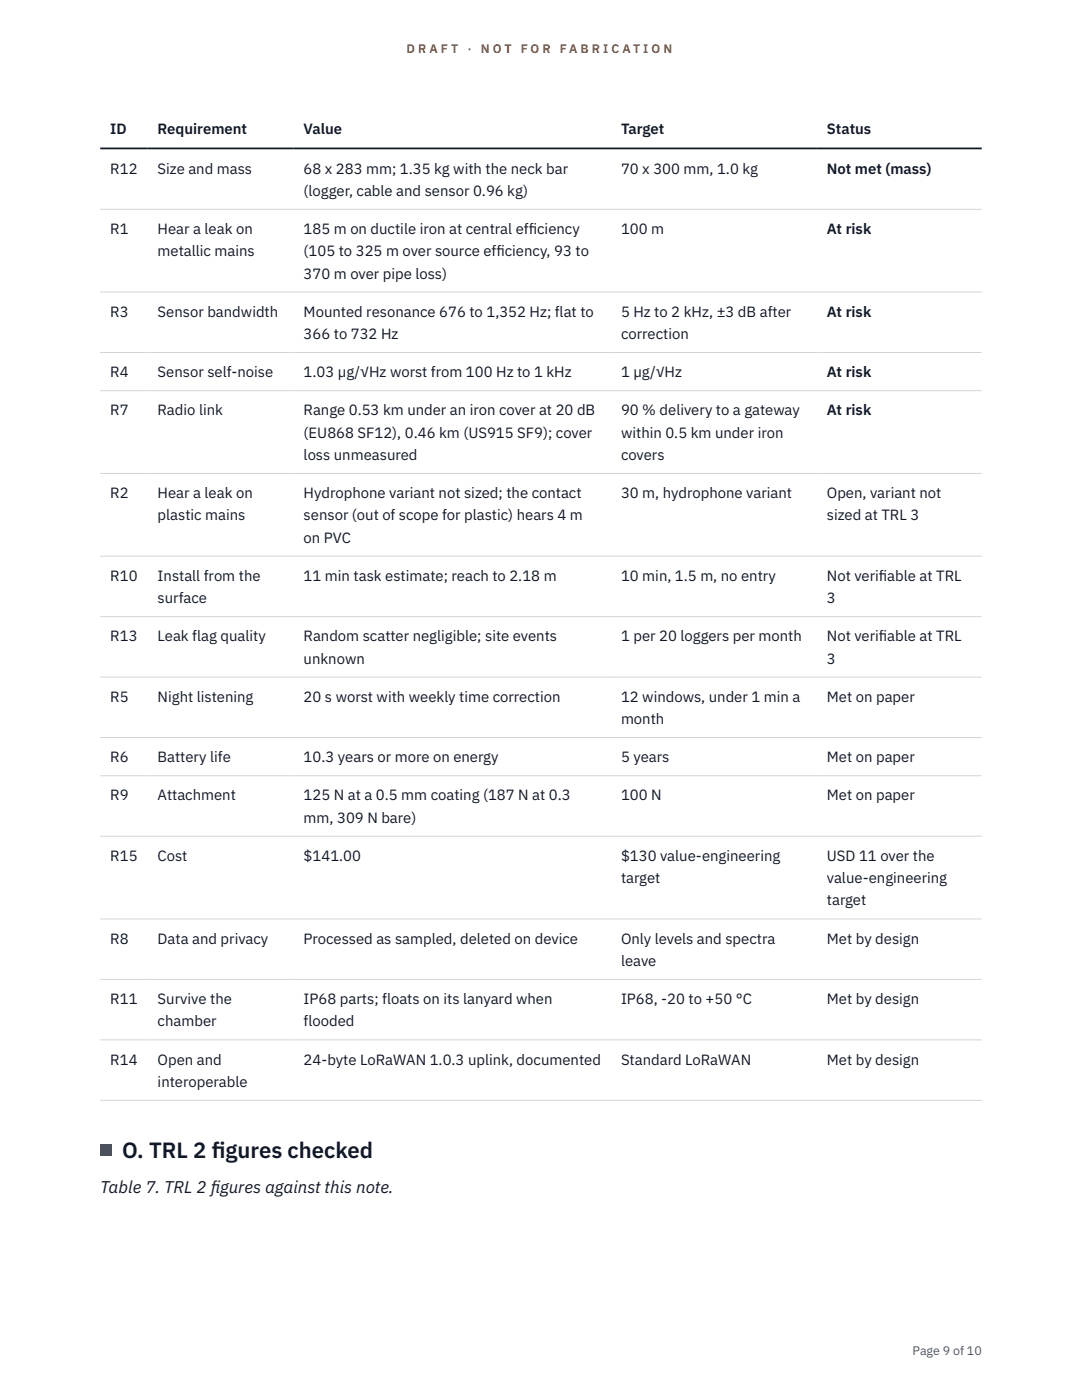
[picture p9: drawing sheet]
<svg xmlns="http://www.w3.org/2000/svg" width="216mm" height="279mm" viewBox="0 0 216 279" stroke-linecap="round" stroke-linejoin="round" font-family="sans-serif">
<defs><g id="words">
<g font-size="4.4" fill="#111827">
<text x="24.4" y="231.1">O. TRL 2 f</text>
<text x="42.2" y="231.1">igures checked</text>
</g>
<g font-size="3.4" fill="#111827">
<text x="20" y="238">Table 7. TRL 2 f</text>
<text x="42.1" y="238">igures against this note.</text>
</g>
<g font-size="3" fill="#111827">
<text x="22" y="26.8">ID</text>
<text x="31.5" y="26.8">Requirement</text>
<text x="60.6" y="26.8">Value</text>
<text x="123.9" y="26.8">Target</text>
<text x="165" y="26.8">Status</text>
<text x="22" y="34.6">R12</text>
<text x="31.5" y="34.6">Size and mass</text>
<text x="60.6" y="34.6">68 x 283 mm; 1.35 kg with the neck bar</text>
<text x="123.9" y="34.6">70 x 300 mm, 1.0 kg</text>
<text x="165" y="34.6">Not met (mass)</text>
<text x="60.6" y="39.1">(logger, cable and sensor 0.96 kg)</text>
<text x="22" y="46.7">R1</text>
<text x="31.5" y="46.7">Hear a leak on</text>
<text x="60.6" y="46.7">185 m on ductile iron at central eff</text>
<text x="105.5" y="46.7">iciency</text>
<text x="123.9" y="46.7">100 m</text>
<text x="165" y="46.7">At risk</text>
<text x="31.5" y="51.1">metallic mains</text>
<text x="60.6" y="51.1">(105 to 325 m over source eff</text>
<text x="99" y="51.1">iciency, 93 to</text>
<text x="60.6" y="55.6">370 m over pipe loss)</text>
<text x="22" y="63.2">R3</text>
<text x="31.5" y="63.2">Sensor bandwidth</text>
<text x="60.6" y="63.2">Mounted resonance 676 to 1,352 Hz; flat to</text>
<text x="123.9" y="63.2">5 Hz to 2 kHz, ±3 dB after</text>
<text x="165" y="63.2">At risk</text>
<text x="60.6" y="67.7">366 to 732 Hz</text>
<text x="123.9" y="67.7">correction</text>
<text x="22" y="75.3">R4</text>
<text x="31.5" y="75.3">Sensor self-noise</text>
<text x="60.6" y="75.3">1.03 µg/√Hz worst from 100 Hz to 1 kHz</text>
<text x="123.9" y="75.3">1 µg/√Hz</text>
<text x="165" y="75.3">At risk</text>
<text x="22" y="82.9">R7</text>
<text x="31.5" y="82.9">Radio link</text>
<text x="60.6" y="82.9">Range 0.53 km under an iron cover at 20 dB</text>
<text x="123.9" y="82.9">90 % delivery to a gateway</text>
<text x="165" y="82.9">At risk</text>
<text x="60.6" y="87.3">(EU868 SF12), 0.46 km (US915 SF9); cover</text>
<text x="123.9" y="87.3">within 0.5 km under iron</text>
<text x="60.6" y="91.8">loss unmeasured</text>
<text x="123.9" y="91.8">covers</text>
<text x="22" y="99.4">R2</text>
<text x="31.5" y="99.4">Hear a leak on</text>
<text x="60.6" y="99.4">Hydrophone variant not sized; the contact</text>
<text x="123.9" y="99.4">30 m, hydrophone variant</text>
<text x="165" y="99.4">Open, variant not</text>
<text x="31.5" y="103.9">plastic mains</text>
<text x="60.6" y="103.9">sensor (out of scope for plastic) hears 4 m</text>
<text x="165" y="103.9">sized at TRL 3</text>
<text x="60.6" y="108.3">on PVC</text>
<text x="22" y="115.9">R10</text>
<text x="31.5" y="115.9">Install from the</text>
<text x="60.6" y="115.9">11 min task estimate; reach to 2.18 m</text>
<text x="123.9" y="115.9">10 min, 1.5 m, no entry</text>
<text x="165" y="115.9">Not verif</text>
<text x="175.4" y="115.9">iable at TRL</text>
<text x="31.5" y="120.4">surface</text>
<text x="165" y="120.4">3</text>
<text x="22" y="128">R13</text>
<text x="31.5" y="128">Leak flag quality</text>
<text x="60.6" y="128">Random scatter negligible; site events</text>
<text x="123.9" y="128">1 per 20 loggers per month</text>
<text x="165" y="128">Not verif</text>
<text x="175.4" y="128">iable at TRL</text>
<text x="60.6" y="132.4">unknown</text>
<text x="165" y="132.4">3</text>
<text x="22" y="140.1">R5</text>
<text x="31.5" y="140.1">Night listening</text>
<text x="60.6" y="140.1">20 s worst with weekly time correction</text>
<text x="123.9" y="140.1">12 windows, under 1 min a</text>
<text x="165" y="140.1">Met on paper</text>
<text x="123.9" y="144.5">month</text>
<text x="22" y="152.1">R6</text>
<text x="31.5" y="152.1">Battery life</text>
<text x="60.6" y="152.1">10.3 years or more on energy</text>
<text x="123.9" y="152.1">5 years</text>
<text x="165" y="152.1">Met on paper</text>
<text x="22" y="159.7">R9</text>
<text x="31.5" y="159.7">Attachment</text>
<text x="60.6" y="159.7">125 N at a 0.5 mm coating (187 N at 0.3</text>
<text x="123.9" y="159.7">100 N</text>
<text x="165" y="159.7">Met on paper</text>
<text x="60.6" y="164.2">mm, 309 N bare)</text>
<text x="22" y="171.8">R15</text>
<text x="31.5" y="171.8">Cost</text>
<text x="60.6" y="171.8">$141.00</text>
<text x="123.9" y="171.8">$130 value-engineering</text>
<text x="165" y="171.8">USD 11 over the</text>
<text x="123.9" y="176.3">target</text>
<text x="165" y="176.3">value-engineering</text>
<text x="165" y="180.7">target</text>
<text x="22" y="188.3">R8</text>
<text x="31.5" y="188.3">Data and privacy</text>
<text x="60.6" y="188.3">Processed as sampled, deleted on device</text>
<text x="123.9" y="188.3">Only levels and spectra</text>
<text x="165" y="188.3">Met by design</text>
<text x="123.9" y="192.8">leave</text>
<text x="22" y="200.4">R11</text>
<text x="31.5" y="200.4">Survive the</text>
<text x="60.6" y="200.4">IP68 parts; floats on its lanyard when</text>
<text x="123.9" y="200.4">IP68, -20 to +50 °C</text>
<text x="165" y="200.4">Met by design</text>
<text x="31.5" y="204.8">chamber</text>
<text x="60.6" y="204.8">flooded</text>
<text x="22" y="212.5">R14</text>
<text x="31.5" y="212.5">Open and</text>
<text x="60.6" y="212.5">24-byte LoRaWAN 1.0.3 uplink, documented</text>
<text x="123.9" y="212.5">Standard LoRaWAN</text>
<text x="165" y="212.5">Met by design</text>
<text x="31.5" y="216.9">interoperable</text>
</g>
<g font-size="2.5" fill="#b45309">
<text x="81.1" y="10.5">D R A F T</text>
<text x="93.3" y="10.5">·</text>
<text x="95.9" y="10.5">N O T</text>
<text x="103.9" y="10.5">F O R</text>
<text x="111.7" y="10.5">F A B R I C A T I O N</text>
</g>
<text font-size="2.5" fill="#4b5563" x="182.1" y="270.3">Page 9 of 10</text>
</g></defs>
<g fill="none" stroke="#d1d5db" stroke-width=".2">
<path d="M20 41.8h175.9M20 58.3h175.9M20 70.4h175.9M20 78h175.9M20 94.5h175.9M20 111h175.9M20 123.1h175.9M20 135.1h175.9M20 147.2h175.9M20 154.8h175.9M20 166.9h175.9M20 183.4h175.9"/>
<path d="M20 195.5h175.9M20 207.5h175.9M20 219.6h175.9"/>
</g>
<path d="M20 29.6h175.9" fill="none" stroke="#111827" stroke-width=".35"/>
<path d="M20 228.5h2.2v2.2h-2.2z" fill="#0f766e"/>
<use href="#words"/>
</svg>
